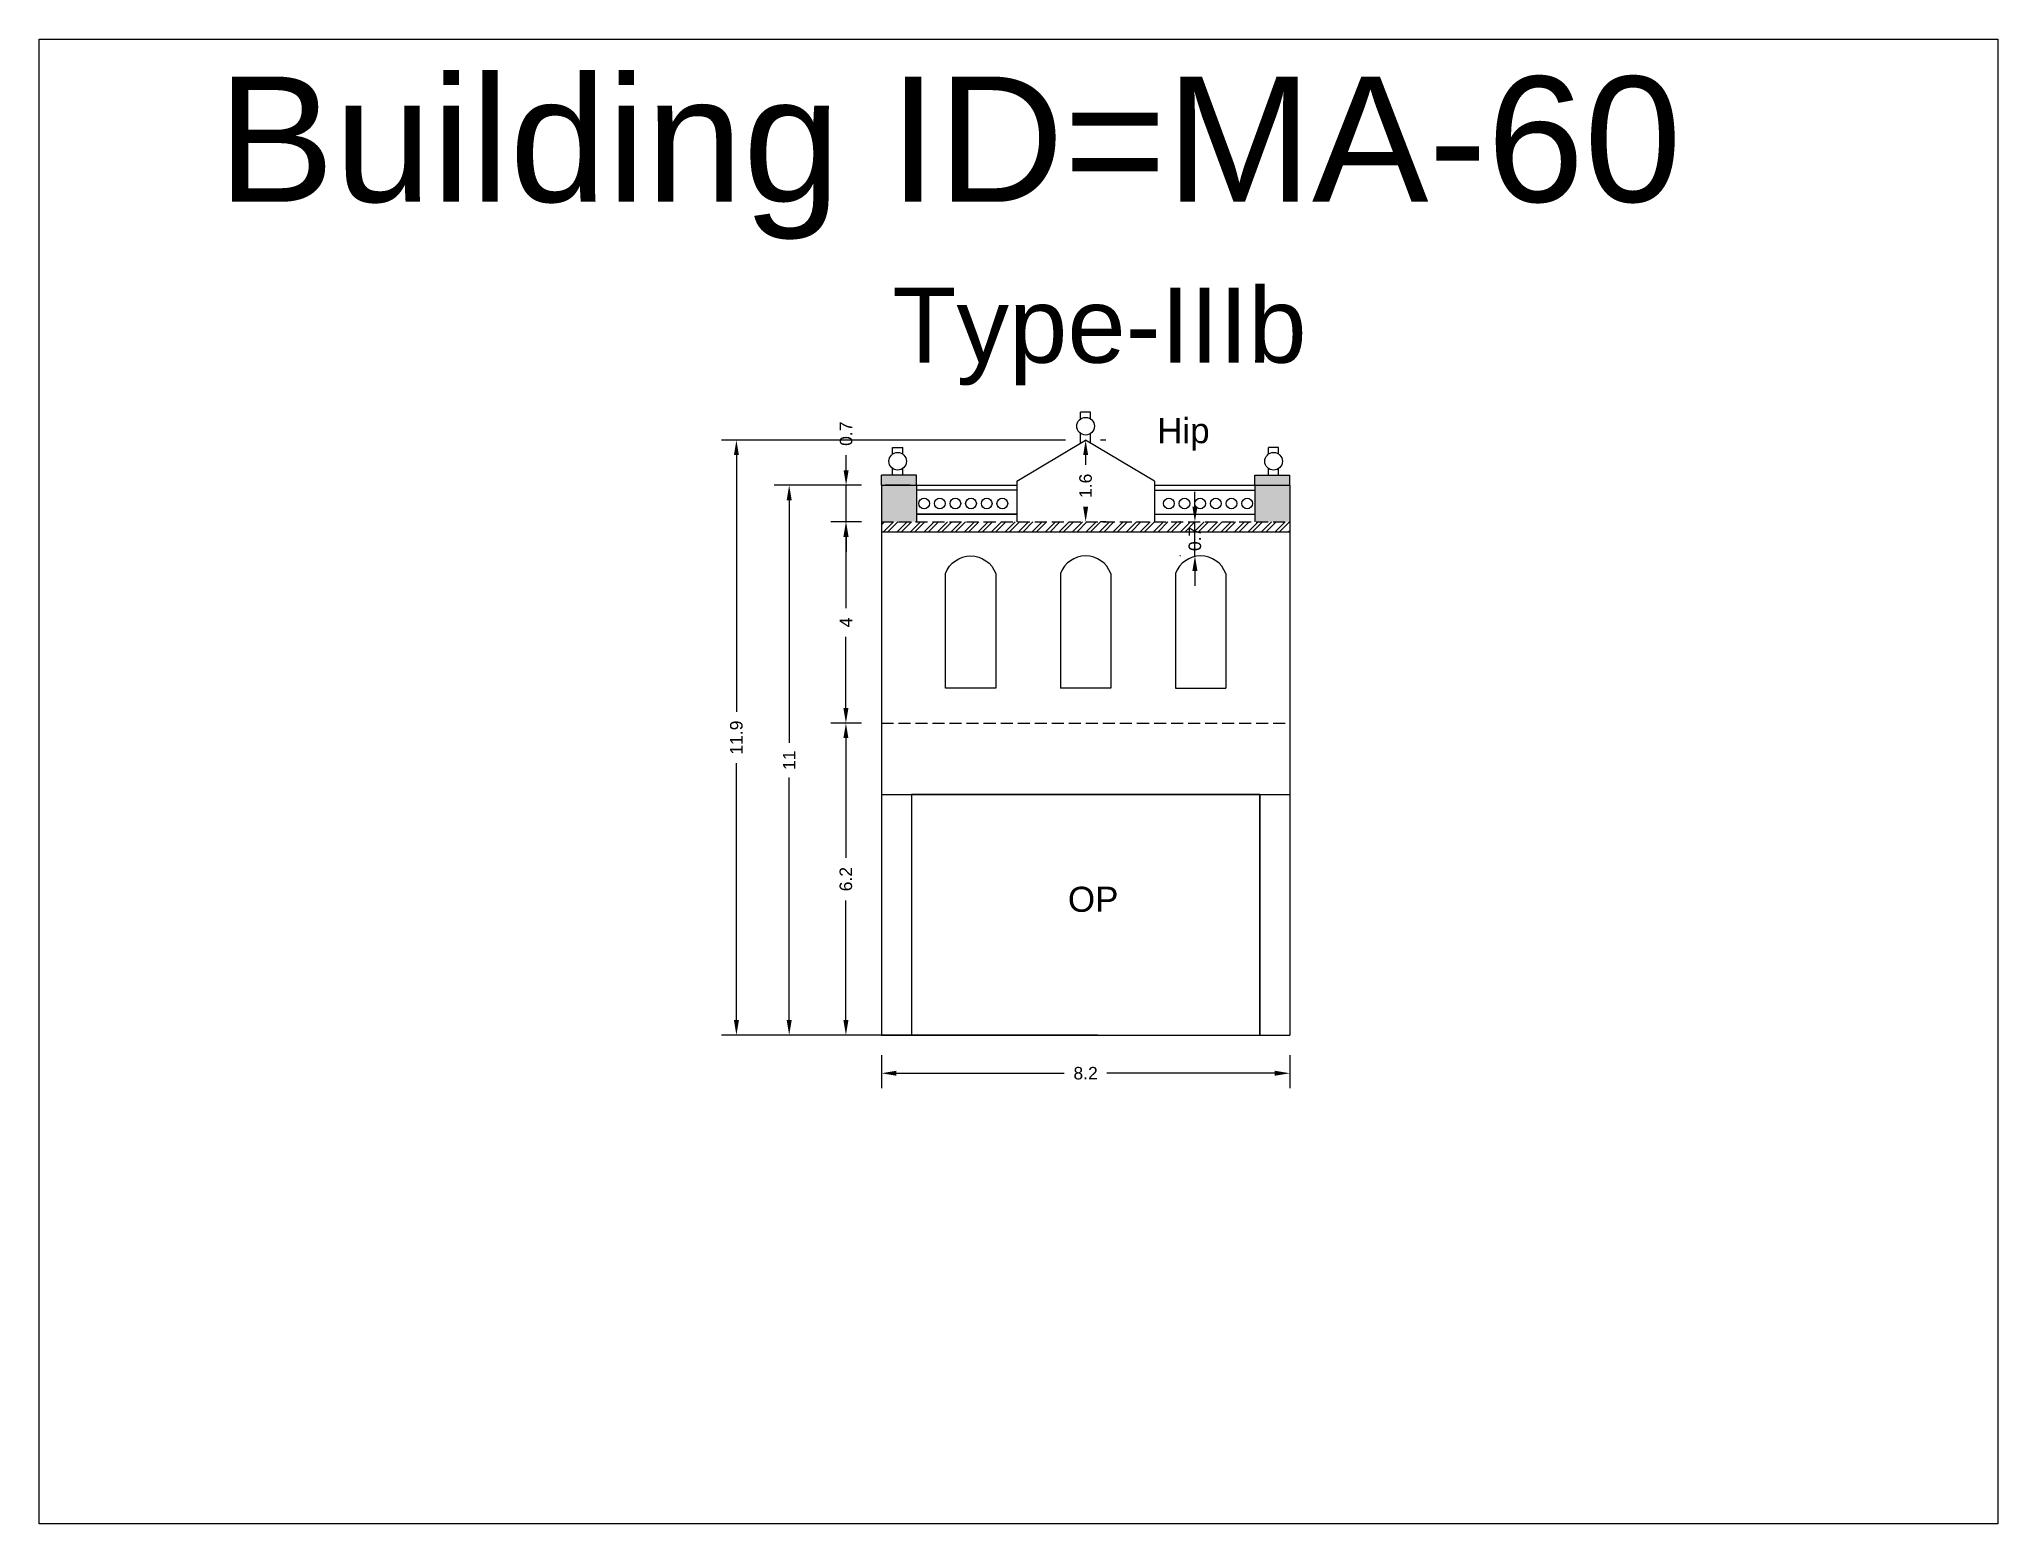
# Model space of a CAD drawing. Header units: metres. Extents: x 3416649 to 3417100, y -6712966 to -6712690.
# Drawn here: x 3417058.3 to 3417097.39, y -6712887.04 to -6712857.42 of the extents above; entities that cross this region are included whole.
import ezdxf

# ---------------------------------------------------------------- set-up
doc = ezdxf.new("R2010")
doc.units = ezdxf.units.M
doc.linetypes.add('ACAD_ISO02W100', pattern=[15, 12, -3])
doc.layers.add('Dotted', color=7, linetype='ACAD_ISO02W100', plot=False)
doc.styles.get("Standard").update_dxf_attribs({"font": 'arial.ttf'})
doc.dimstyles.new('ISO-25', dxfattribs={"dimtxt": 0.25, "dimasz": 0.3, "dimexe": 0.3, "dimexo": 0.4, "dimgap": 0.2, "dimtad": 0, "dimdec": 1, "dimdsep": 46, "dimtxsty": 'Standard', "dimcen": 2.5, "dimadec": 0, "dimazin": 0, "dimtfac": 1, "dimtdec": 1, "dimtmove": 0, "dimatfit": 3, "dimfxl": 1, "dimarcsym": 0})

# ---------------------------------------------------------------- blocks, each defined once
blk = doc.blocks.new('*D494')
at = {"color": 0, "lineweight": -2, "transparency": 16777216}
for p, q in [((3417074.71, -6712871.062), (3417074.101, -6712871.062)), ((3417074.401, -6712871.362), (3417074.401, -6712873.748)), ((3417074.401, -6712876.987), (3417074.401, -6712874.602)), ((3417079.425, -6712877.287), (3417074.101, -6712877.287))]:
    blk.add_line(p, q, dxfattribs=at)
at = {"color": 0, "transparency": 16777216}
for points in [[(3417074.351, -6712871.362), (3417074.451, -6712871.362), (3417074.401, -6712871.062)], [(3417074.351, -6712876.987), (3417074.451, -6712876.987), (3417074.401, -6712877.287)]]:
    blk.add_solid(points, dxfattribs=at)
at = {"layer": 'Defpoints', "color": 0, "transparency": 16777216}
for p in [(3417074.401, -6712871.062), (3417075.11, -6712871.062), (3417079.825, -6712877.287)]:
    blk.add_point(p, dxfattribs=at)
at = {"color": 0, "transparency": 16777216, "insert": (3417074.401, -6712874.175), "char_height": 0.25, "attachment_point": 5, "rotation": 90}
blk.add_mtext('6.2', dxfattribs=at)
blk = doc.blocks.new('*D495')
at = {"color": 0, "lineweight": -2, "transparency": 16777216}
for p, q in [((3417074.71, -6712867.047), (3417074.101, -6712867.047)), ((3417074.401, -6712867.347), (3417074.401, -6712868.768)), ((3417074.401, -6712870.762), (3417074.401, -6712869.341)), ((3417074.71, -6712871.062), (3417074.101, -6712871.062))]:
    blk.add_line(p, q, dxfattribs=at)
at = {"color": 0, "transparency": 16777216}
for points in [[(3417074.351, -6712867.347), (3417074.451, -6712867.347), (3417074.401, -6712867.047)], [(3417074.351, -6712870.762), (3417074.451, -6712870.762), (3417074.401, -6712871.062)]]:
    blk.add_solid(points, dxfattribs=at)
at = {"layer": 'Defpoints', "color": 0, "transparency": 16777216}
for p in [(3417074.401, -6712867.047), (3417075.11, -6712867.047), (3417075.11, -6712871.062)]:
    blk.add_point(p, dxfattribs=at)
at = {"color": 0, "transparency": 16777216, "insert": (3417074.401, -6712869.055), "char_height": 0.25, "attachment_point": 5, "rotation": 90}
blk.add_mtext('4', dxfattribs=at)
blk = doc.blocks.new('*D496')
at = {"color": 0, "lineweight": -2, "transparency": 16777216}
for p, q in [((3417074.405, -6712866.017), (3417074.405, -6712865.717)), ((3417074.71, -6712866.317), (3417074.105, -6712866.317)), ((3417074.405, -6712867.047), (3417074.405, -6712866.317)), ((3417074.71, -6712867.047), (3417074.105, -6712867.047)), ((3417074.405, -6712867.347), (3417074.405, -6712867.647))]:
    blk.add_line(p, q, dxfattribs=at)
at = {"color": 0, "transparency": 16777216}
for points in [[(3417074.355, -6712866.017), (3417074.455, -6712866.017), (3417074.405, -6712866.317)], [(3417074.355, -6712867.347), (3417074.455, -6712867.347), (3417074.405, -6712867.047)]]:
    blk.add_solid(points, dxfattribs=at)
at = {"layer": 'Defpoints', "color": 0, "transparency": 16777216}
for p in [(3417074.405, -6712866.317), (3417075.11, -6712866.317), (3417075.11, -6712867.047)]:
    blk.add_point(p, dxfattribs=at)
at = {"color": 0, "transparency": 16777216, "insert": (3417074.405, -6712865.289), "char_height": 0.25, "attachment_point": 5, "rotation": 90}
blk.add_mtext('0.7', dxfattribs=at)
blk = doc.blocks.new('*D497')
at = {"color": 0, "lineweight": -2, "transparency": 16777216}
for p, q in [((3417079.585, -6712865.417), (3417079.485, -6712865.417)), ((3417079.185, -6712865.717), (3417079.185, -6712865.913)), ((3417079.185, -6712866.747), (3417079.185, -6712866.745)), ((3417079.585, -6712867.047), (3417079.485, -6712867.047))]:
    blk.add_line(p, q, dxfattribs=at)
at = {"color": 0, "transparency": 16777216}
for points in [[(3417079.135, -6712865.717), (3417079.235, -6712865.717), (3417079.185, -6712865.417)], [(3417079.135, -6712866.747), (3417079.235, -6712866.747), (3417079.185, -6712867.047)]]:
    blk.add_solid(points, dxfattribs=at)
at = {"layer": 'Defpoints', "color": 0, "transparency": 16777216}
for p in [(3417079.185, -6712865.417), (3417079.185, -6712867.047), (3417079.185, -6712867.047)]:
    blk.add_point(p, dxfattribs=at)
at = {"color": 0, "transparency": 16777216, "insert": (3417079.185, -6712866.329), "char_height": 0.25, "attachment_point": 5, "rotation": 90}
blk.add_mtext('1.6', dxfattribs=at)
blk = doc.blocks.new('*D498')
at = {"color": 0, "lineweight": -2, "transparency": 16777216}
for p, q in [((3417081.366, -6712866.747), (3417081.366, -6712866.447)), ((3417081.08, -6712867.047), (3417081.066, -6712867.047)), ((3417081.366, -6712867.727), (3417081.366, -6712867.047)), ((3417081.08, -6712867.727), (3417081.066, -6712867.727)), ((3417081.366, -6712868.027), (3417081.366, -6712868.327))]:
    blk.add_line(p, q, dxfattribs=at)
at = {"color": 0, "transparency": 16777216}
for points in [[(3417081.316, -6712866.747), (3417081.416, -6712866.747), (3417081.366, -6712867.047)], [(3417081.316, -6712868.027), (3417081.416, -6712868.027), (3417081.366, -6712867.727)]]:
    blk.add_solid(points, dxfattribs=at)
at = {"layer": 'Defpoints', "color": 0, "transparency": 16777216}
for p in [(3417081.366, -6712867.047), (3417081.48, -6712867.047), (3417081.48, -6712867.727)]:
    blk.add_point(p, dxfattribs=at)
at = {"color": 0, "transparency": 16777216, "insert": (3417081.366, -6712867.387), "char_height": 0.25, "attachment_point": 5, "rotation": 90}
blk.add_mtext('0.7', dxfattribs=at)
blk = doc.blocks.new('*D499')
at = {"color": 0, "lineweight": -2, "transparency": 16777216}
for p, q in [((3417075.11, -6712877.687), (3417075.11, -6712878.348)), ((3417083.26, -6712877.687), (3417083.26, -6712878.348)), ((3417075.41, -6712878.048), (3417078.758, -6712878.048)), ((3417082.96, -6712878.048), (3417079.611, -6712878.048))]:
    blk.add_line(p, q, dxfattribs=at)
at = {"color": 0, "transparency": 16777216}
for points in [[(3417075.41, -6712877.998), (3417075.41, -6712878.098), (3417075.11, -6712878.048)], [(3417082.96, -6712877.998), (3417082.96, -6712878.098), (3417083.26, -6712878.048)]]:
    blk.add_solid(points, dxfattribs=at)
at = {"layer": 'Defpoints', "color": 0, "transparency": 16777216}
for p in [(3417075.11, -6712877.287), (3417083.26, -6712877.287), (3417083.26, -6712878.048)]:
    blk.add_point(p, dxfattribs=at)
at = {"color": 0, "transparency": 16777216, "insert": (3417079.185, -6712878.048), "char_height": 0.25, "attachment_point": 5}
blk.add_mtext('8.2', dxfattribs=at)
blk = doc.blocks.new('*D492')
at = {"color": 0, "lineweight": -2, "transparency": 16777216}
for p, q in [((3417074.71, -6712866.317), (3417072.969, -6712866.317)), ((3417073.269, -6712866.617), (3417073.269, -6712871.459)), ((3417073.269, -6712876.987), (3417073.269, -6712872.145)), ((3417074.71, -6712877.287), (3417072.969, -6712877.287))]:
    blk.add_line(p, q, dxfattribs=at)
at = {"color": 0, "transparency": 16777216}
for points in [[(3417073.219, -6712866.617), (3417073.319, -6712866.617), (3417073.269, -6712866.317)], [(3417073.219, -6712876.987), (3417073.319, -6712876.987), (3417073.269, -6712877.287)]]:
    blk.add_solid(points, dxfattribs=at)
at = {"layer": 'Defpoints', "color": 0, "transparency": 16777216}
for p in [(3417073.269, -6712866.317), (3417075.11, -6712866.317), (3417075.11, -6712877.287)]:
    blk.add_point(p, dxfattribs=at)
at = {"color": 0, "transparency": 16777216, "insert": (3417073.269, -6712871.802), "char_height": 0.25, "attachment_point": 5, "rotation": 90}
blk.add_mtext('11', dxfattribs=at)
blk = doc.blocks.new('*D493')
at = {"color": 0, "lineweight": -2, "transparency": 16777216}
for p, q in [((3417078.785, -6712865.417), (3417071.916, -6712865.417)), ((3417072.216, -6712865.717), (3417072.216, -6712870.839)), ((3417072.216, -6712876.987), (3417072.216, -6712871.865)), ((3417074.71, -6712877.287), (3417071.916, -6712877.287))]:
    blk.add_line(p, q, dxfattribs=at)
at = {"color": 0, "transparency": 16777216}
for points in [[(3417072.166, -6712865.717), (3417072.266, -6712865.717), (3417072.216, -6712865.417)], [(3417072.166, -6712876.987), (3417072.266, -6712876.987), (3417072.216, -6712877.287)]]:
    blk.add_solid(points, dxfattribs=at)
at = {"layer": 'Defpoints', "color": 0, "transparency": 16777216}
for p in [(3417072.216, -6712865.417), (3417079.185, -6712865.417), (3417075.11, -6712877.287)]:
    blk.add_point(p, dxfattribs=at)
at = {"color": 0, "transparency": 16777216, "insert": (3417072.216, -6712871.352), "char_height": 0.25, "attachment_point": 5, "rotation": 90}
blk.add_mtext('11.9', dxfattribs=at)

msp = doc.modelspace()

# ---------------------------------------------------------------- hatches: boundary and pattern name
h = msp.add_hatch(color=256)
h.dxf.hatch_style = 1
h.paths.add_polyline_path([(3417075.11, -6712866.117), (3417075.81, -6712866.117), (3417075.81, -6712866.317), (3417075.11, -6712866.317)])
h = msp.add_hatch(color=256)
h.dxf.hatch_style = 1
h.paths.add_polyline_path([(3417075.81, -6712866.317), (3417075.11, -6712866.317), (3417075.11, -6712867.047), (3417075.81, -6712867.047)])
h = msp.add_hatch(color=256)
h.dxf.hatch_style = 1
h.paths.add_polyline_path([(3417082.56, -6712866.117), (3417082.56, -6712866.317), (3417083.26, -6712866.317), (3417083.26, -6712866.117)])
h = msp.add_hatch(color=256)
h.dxf.hatch_style = 1
h.paths.add_polyline_path([(3417082.56, -6712867.047), (3417083.26, -6712867.047), (3417083.26, -6712866.317), (3417082.56, -6712866.317)])
h = msp.add_hatch()
h.set_pattern_fill('ANSI32', color=256, scale=0.02)
h.set_pattern_definition([(45, (31.91386, 0), (-0.134703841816, 0.134703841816), []), (45, (32.00366, 0), (-0.134703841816, 0.134703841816), [])])
h.paths.add_polyline_path([(3417083.26, -6712867.247), (3417083.26, -6712867.047), (3417075.11, -6712867.047), (3417075.11, -6712867.247)])

# ---------------------------------------------------------------- linework, layer by layer
for points in [[(3417058.301, -6712857.418), (3417097.389, -6712857.418), (3417097.389, -6712887.037), (3417058.301, -6712887.037)], [(3417082.66, -6712872.487), (3417075.71, -6712872.487), (3417075.71, -6712877.287), (3417082.66, -6712877.287)]]:
    msp.add_lwpolyline(points, close=True)
for points in [[(3417079.085, -6712864.995), (3417079.085, -6712864.861)], [(3417079.285, -6712864.861), (3417079.085, -6712864.861)], [(3417079.285, -6712864.995), (3417079.285, -6712864.861)], [(3417075.334, -6712865.695), (3417075.334, -6712865.561)], [(3417075.334, -6712865.561), (3417075.534, -6712865.561)], [(3417075.534, -6712865.695), (3417075.534, -6712865.561)], [(3417077.81, -6712866.237), (3417079.185, -6712865.417)], [(3417079.085, -6712865.462), (3417079.085, -6712865.283)], [(3417080.56, -6712866.237), (3417079.185, -6712865.417)], [(3417079.285, -6712865.462), (3417079.285, -6712865.283)], [(3417082.836, -6712865.695), (3417082.836, -6712865.561)], [(3417083.036, -6712865.561), (3417082.836, -6712865.561)], [(3417083.036, -6712865.695), (3417083.036, -6712865.561)], [(3417075.334, -6712866.117), (3417075.334, -6712865.983)], [(3417075.534, -6712866.117), (3417075.534, -6712865.983)], [(3417082.836, -6712866.117), (3417082.836, -6712865.983)], [(3417083.036, -6712866.117), (3417083.036, -6712865.983)], [(3417075.81, -6712866.117), (3417075.11, -6712866.117)], [(3417075.11, -6712866.317), (3417075.11, -6712866.117)], [(3417075.11, -6712866.317), (3417077.81, -6712866.317)], [(3417075.11, -6712866.317), (3417075.11, -6712877.287)], [(3417075.684, -6712866.317), (3417075.184, -6712866.317)], [(3417075.81, -6712866.317), (3417075.81, -6712866.117)], [(3417075.81, -6712866.317), (3417075.81, -6712867.047)], [(3417077.81, -6712866.417), (3417075.81, -6712866.417)], [(3417077.81, -6712866.237), (3417077.81, -6712866.317)], [(3417077.81, -6712866.317), (3417077.81, -6712867.047)], [(3417080.56, -6712866.237), (3417080.56, -6712866.317)], [(3417080.56, -6712866.317), (3417083.26, -6712866.317)], [(3417080.56, -6712866.317), (3417080.56, -6712867.047)], [(3417080.56, -6712866.417), (3417082.56, -6712866.417)], [(3417082.56, -6712866.117), (3417083.26, -6712866.117)], [(3417082.56, -6712866.317), (3417082.56, -6712866.117)], [(3417082.56, -6712866.317), (3417082.56, -6712867.047)], [(3417082.686, -6712866.317), (3417083.186, -6712866.317)], [(3417083.26, -6712866.317), (3417083.26, -6712866.117)], [(3417083.26, -6712866.317), (3417083.26, -6712877.287)], [(3417075.81, -6712866.897), (3417077.81, -6712866.897)], [(3417077.81, -6712866.897), (3417075.81, -6712866.897)], [(3417080.56, -6712866.897), (3417082.56, -6712866.897)], [(3417075.11, -6712867.247), (3417083.26, -6712867.247)], [(3417078.685, -6712868.077), (3417078.685, -6712870.367)], [(3417079.685, -6712868.077), (3417079.685, -6712870.367)], [(3417080.98, -6712868.077), (3417080.98, -6712870.367)], [(3417081.98, -6712868.077), (3417081.98, -6712870.367)], [(3417079.685, -6712870.367), (3417078.685, -6712870.367)], [(3417080.98, -6712870.367), (3417081.98, -6712870.367)], [(3417075.11, -6712872.487), (3417083.26, -6712872.487)], [(3417075.71, -6712872.487), (3417075.71, -6712877.287)], [(3417082.66, -6712872.487), (3417082.66, -6712877.287)], [(3417075.11, -6712877.287), (3417083.26, -6712877.287)]]:
    msp.add_lwpolyline(points)
msp.add_lwpolyline([(3417076.39, -6712870.367), (3417076.39, -6712868.077, -0.7), (3417077.39, -6712868.077), (3417077.39, -6712870.367)], format="xyb", close=True)
for centre, radius in [((3417079.185, -6712865.139), 0.176), ((3417075.434, -6712865.839), 0.176), ((3417082.936, -6712865.839), 0.176), ((3417075.962, -6712866.682), 0.107), ((3417076.274, -6712866.682), 0.107), ((3417076.586, -6712866.682), 0.107), ((3417076.898, -6712866.682), 0.107), ((3417077.211, -6712866.682), 0.107), ((3417077.523, -6712866.682), 0.107), ((3417080.847, -6712866.682), 0.107), ((3417081.159, -6712866.682), 0.107), ((3417081.471, -6712866.682), 0.107), ((3417081.784, -6712866.682), 0.107), ((3417082.096, -6712866.682), 0.107), ((3417082.408, -6712866.682), 0.107)]:
    msp.add_circle(centre, radius)
for centre in [(3417079.185, -6712868.259), (3417081.48, -6712868.259)]:
    msp.add_arc(centre, 0.532, 20.016, 159.984)
at = {"layer": 'Dotted', "ltscale": 0.02}
for points in [[(3417075.11, -6712867.047), (3417083.26, -6712867.047)], [(3417075.11, -6712871.062), (3417083.26, -6712871.062)]]:
    msp.add_lwpolyline(points, dxfattribs=at)

# ---------------------------------------------------------------- texts
at = {"attachment_point": 1}
for s, width, heights, insert, char_height in [('Building ID=MA-60', 67.86454, [0.517], (3417061.865, -6712858.163), 2.5), ('Type-IIIb ', 9.99112, [0.517], (3417075.328, -6712862.373), 1.5), ('Hip', 1.17554, [0], (3417080.612, -6712864.978), 0.5), ('OP', 1.17554, [0], (3417078.831, -6712874.327), 0.5)]:
    msp.add_mtext_dynamic_manual_height_columns(s, width=width, gutter_width=12.5, heights=heights, dxfattribs=dict(at, insert=insert, char_height=char_height))

# ---------------------------------------------------------------- dimensions: what is measured, and where the dimension line sits
for base, p1, p2, picture, middle in [((3417074.405, -6712866.317), (3417075.11, -6712867.047), (3417075.11, -6712866.317), '*D496', (3417074.405, -6712865.289)), ((3417072.216, -6712865.417), (3417075.11, -6712877.287), (3417079.185, -6712865.417), '*D493', (3417072.216, -6712871.352)), ((3417073.269, -6712866.317), (3417075.11, -6712877.287), (3417075.11, -6712866.317), '*D492', (3417073.269, -6712871.802)), ((3417074.401, -6712867.047), (3417075.11, -6712871.062), (3417075.11, -6712867.047), '*D495', (3417074.401, -6712869.055)), ((3417074.401, -6712871.062), (3417079.825, -6712877.287), (3417075.11, -6712871.062), '*D494', (3417074.401, -6712874.175))]:
    dim = msp.add_linear_dim(base=base, p1=p1, p2=p2, angle=90, dimstyle='ISO-25')
    dim.commit()
    dim.dimension.update_dxf_attribs({"geometry": picture, "text_midpoint": middle})
for base, p1, p2, picture, middle in [((3417079.185, -6712867.047), (3417079.185, -6712865.417), (3417079.185, -6712867.047), '*D497', (3417079.185, -6712866.329)), ((3417081.366, -6712867.047), (3417081.48, -6712867.727), (3417081.48, -6712867.047), '*D498', (3417081.366, -6712867.387))]:
    dim = msp.add_linear_dim(base=base, p1=p1, p2=p2, angle=90, dimstyle='ISO-25')
    dim.commit()
    dim.dimension.update_dxf_attribs({"geometry": picture, "text_midpoint": middle, "dimtype": 160})
dim = msp.add_linear_dim(base=(3417083.259945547, -6712878.048284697), p1=(3417075.109945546, -6712877.286892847), p2=(3417083.259945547, -6712877.286892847), dimstyle='ISO-25')
dim.commit()
dim.dimension.update_dxf_attribs({"geometry": '*D499', "text_midpoint": (3417079.184945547, -6712878.048284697)})

doc.saveas('drawing.dxf')
